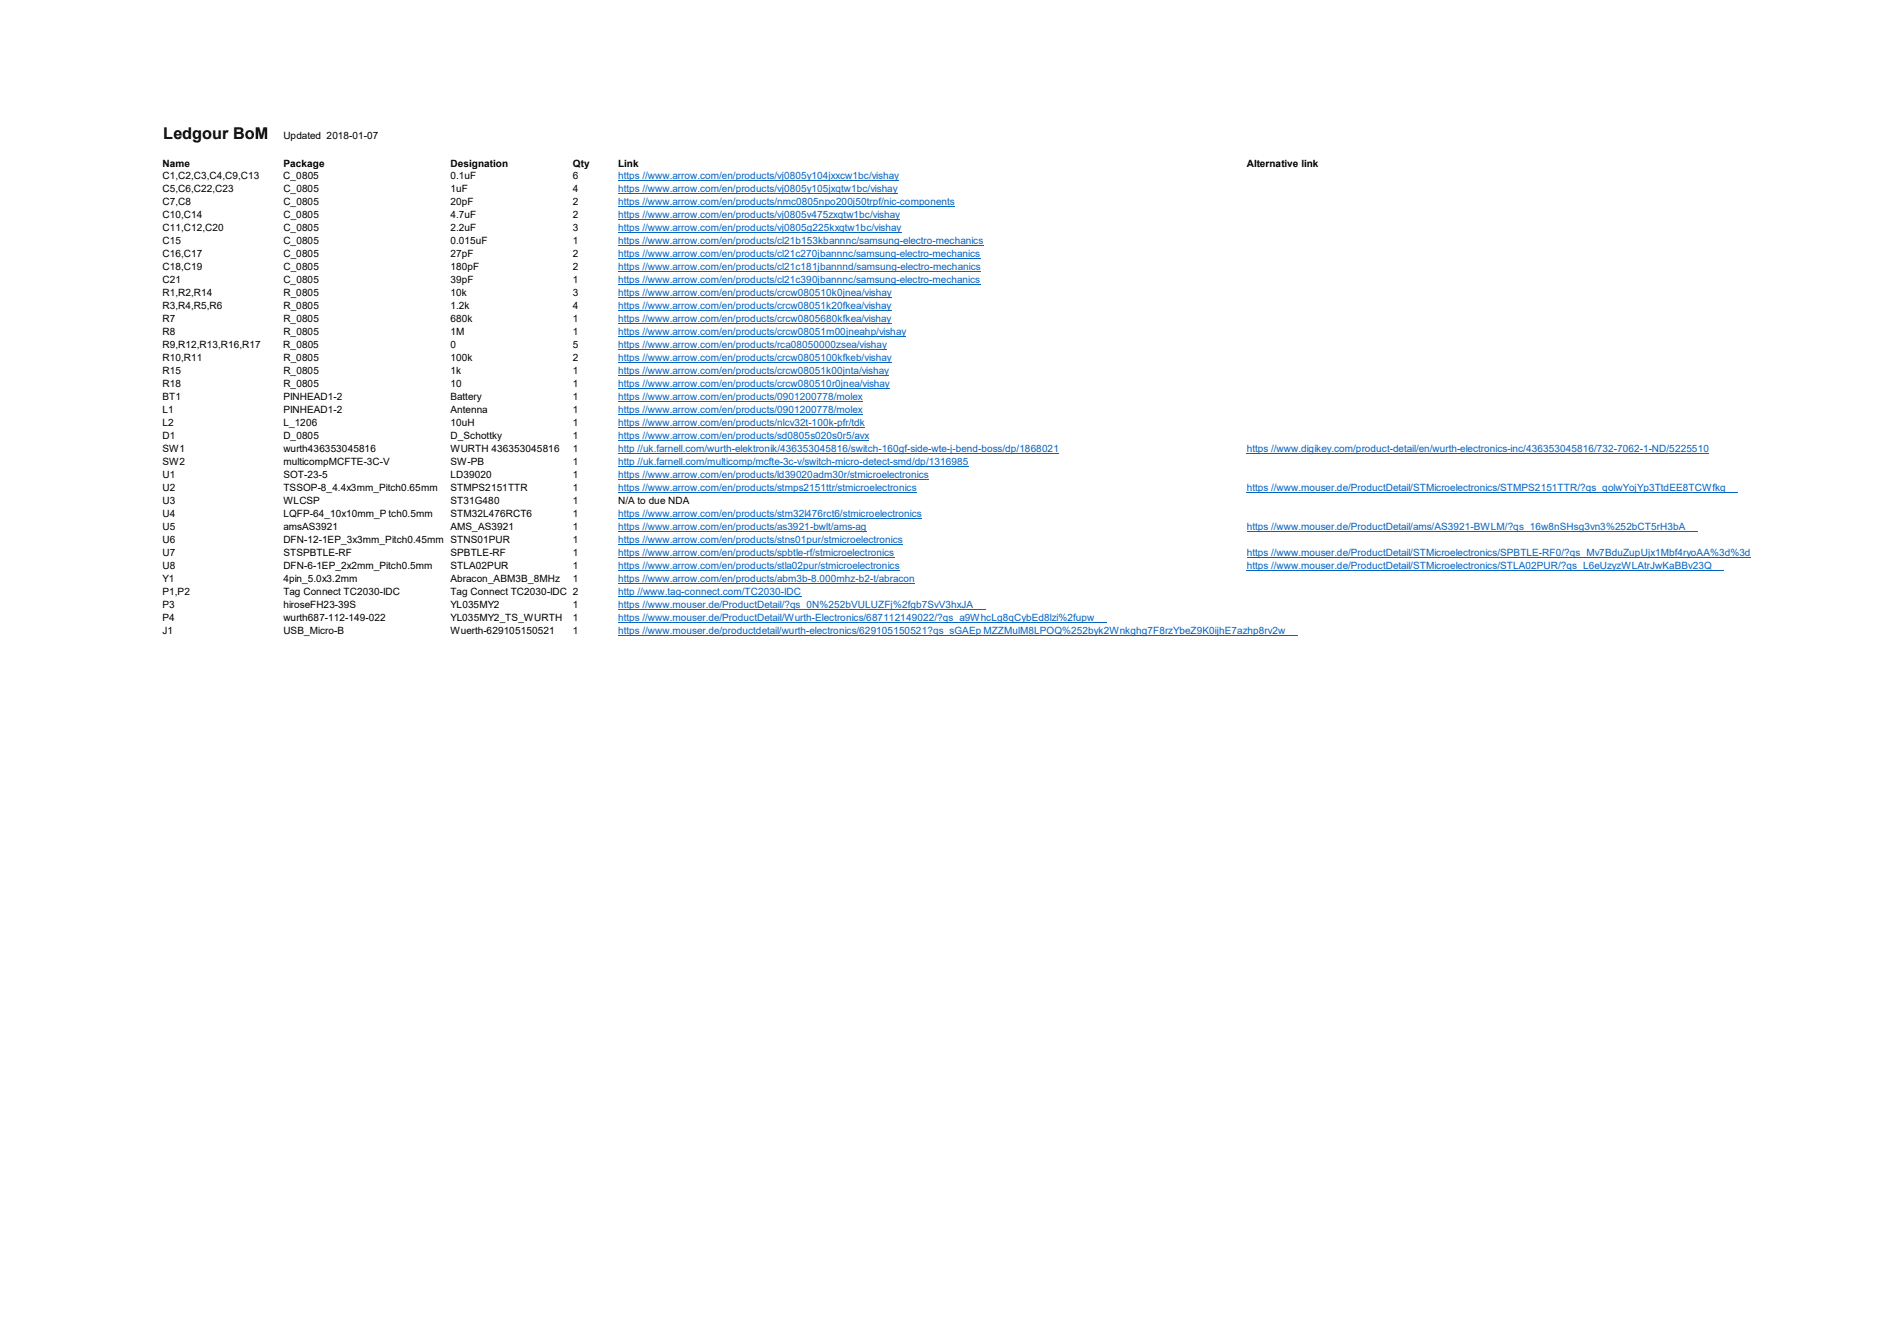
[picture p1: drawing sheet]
<svg xmlns="http://www.w3.org/2000/svg" width="297mm" height="210mm" viewBox="0 0 297 210" stroke-linecap="round" stroke-linejoin="round" font-family="sans-serif">
<defs><g id="words">
<text font-size="2.5" x="25.6" y="21.8">Ledgour BoM</text>
<g font-size="1.6">
<text x="44.4" y="21.8">Updated 2018-01-07</text>
<text x="25.4" y="26.1">Name</text>
<text x="25.4" y="28.1">C1,C2,C3,C4,C9,C13</text>
<text x="44.4" y="28.1">C_0805</text>
<text x="44.4" y="26.1">Package</text>
<text x="70.5" y="28.1">0.1uF</text>
<text x="70.5" y="26.1">Designation</text>
<text x="89.7" y="26.1">Qty</text>
<text x="89.7" y="28.1">6</text>
<text x="96.8" y="26.1">Link</text>
<text x="195.2" y="26.1">Alternative link</text>
<text x="25.4" y="30.1">C5,C6,C22,C23</text>
<text x="25.4" y="32.2">C7,C8</text>
<text x="25.4" y="34.2">C10,C14</text>
<text x="44.4" y="32.2">C_0805</text>
<text x="44.4" y="30.1">C_0805</text>
<text x="44.4" y="34.2">C_0805</text>
<text x="70.5" y="30.1">1uF</text>
<text x="70.5" y="32.2">20pF</text>
<text x="70.5" y="34.2">4.7uF</text>
<text x="89.7" y="30.1">4</text>
<text x="89.7" y="32.2">2</text>
<text x="89.7" y="34.2">2</text>
<text x="25.4" y="36.2">C11,C12,C20</text>
<text x="25.4" y="38.3">C15</text>
<text x="25.4" y="40.3">C16,C17</text>
<text x="44.4" y="38.3">C_0805</text>
<text x="44.4" y="36.2">C_0805</text>
<text x="44.4" y="40.3">C_0805</text>
<text x="70.5" y="38.3">0.015uF</text>
<text x="70.5" y="40.3">27pF</text>
<text x="70.5" y="36.2">2.2uF</text>
<text x="89.7" y="38.3">1</text>
<text x="89.7" y="40.3">2</text>
<text x="89.7" y="36.2">3</text>
<text x="25.4" y="42.3">C18,C19</text>
<text x="25.4" y="44.4">C21</text>
<text x="25.4" y="46.4">R1,R2,R14</text>
<text x="44.4" y="44.4">C_0805</text>
<text x="44.4" y="42.3">C_0805</text>
<text x="44.4" y="46.4">R_0805</text>
<text x="70.5" y="42.3">180pF</text>
<text x="70.5" y="44.4">39pF</text>
<text x="70.5" y="46.4">10k</text>
<text x="89.7" y="42.3">2</text>
<text x="89.7" y="44.4">1</text>
<text x="89.7" y="46.4">3</text>
<text x="25.4" y="48.4">R3,R4,R5,R6</text>
<text x="25.4" y="50.5">R7</text>
<text x="25.4" y="52.5">R8</text>
<text x="44.4" y="50.5">R_0805</text>
<text x="44.4" y="52.5">R_0805</text>
<text x="44.4" y="48.4">R_0805</text>
<text x="70.5" y="48.4">1.2k</text>
<text x="70.5" y="50.5">680k</text>
<text x="70.5" y="52.5">1M</text>
<text x="89.7" y="52.5">1</text>
<text x="89.7" y="48.4">4</text>
<text x="89.7" y="50.5">1</text>
<text x="25.4" y="54.5">R9,R12,R13,R16,R17</text>
<text x="25.4" y="56.6">R10,R11</text>
<text x="25.4" y="58.6">R15</text>
<text x="44.4" y="54.5">R_0805</text>
<text x="44.4" y="58.6">R_0805</text>
<text x="44.4" y="56.6">R_0805</text>
<text x="70.5" y="54.5">0</text>
<text x="70.5" y="56.6">100k</text>
<text x="70.5" y="58.6">1k</text>
<text x="89.7" y="54.5">5</text>
<text x="89.7" y="58.6">1</text>
<text x="89.7" y="56.6">2</text>
<text x="25.4" y="60.6">R18</text>
<text x="25.4" y="62.7">BT1</text>
<text x="25.4" y="64.7">L1</text>
<text x="44.4" y="60.6">R_0805</text>
<text x="44.4" y="62.7">PINHEAD1-2</text>
<text x="44.4" y="64.7">PINHEAD1-2</text>
<text x="70.5" y="62.7">Battery</text>
<text x="70.5" y="64.7">Antenna</text>
<text x="70.5" y="60.6">10</text>
<text x="89.7" y="64.7">1</text>
<text x="89.7" y="60.6">1</text>
<text x="89.7" y="62.7">1</text>
<text x="25.4" y="66.7">L2</text>
<text x="25.4" y="68.7">D1</text>
<text x="25.4" y="70.8">SW1</text>
<text x="44.4" y="66.7">L_1206</text>
<text x="44.4" y="68.7">D_0805</text>
<text x="44.4" y="70.8">wurth436353045816</text>
<text x="70.5" y="66.7">10uH</text>
<text x="70.5" y="68.7">D_Schottky</text>
<text x="70.5" y="70.8">WURTH 436353045816</text>
<text x="89.7" y="68.7">1</text>
<text x="89.7" y="70.8">1</text>
<text x="89.7" y="66.7">1</text>
<text x="25.4" y="72.8">SW2</text>
<text x="25.4" y="74.8">U1</text>
<text x="25.4" y="76.9">U2</text>
<text x="44.4" y="72.8">multicompMCFTE-3C-V</text>
<text x="44.4" y="74.8">SOT-23-5</text>
<text x="44.4" y="76.9">TSSOP-8_4.4x3mm_Pitch0.65mm</text>
<text x="70.5" y="72.8">SW-PB</text>
<text x="70.5" y="76.9">STMPS2151TTR</text>
<text x="70.5" y="74.8">LD39020</text>
<text x="89.7" y="76.9">1</text>
<text x="89.7" y="72.8">1</text>
<text x="89.7" y="74.8">1</text>
<text x="25.4" y="78.9">U3</text>
<text x="25.4" y="83">U5</text>
<text x="25.4" y="80.9">U4</text>
<text x="44.4" y="78.9">WLCSP</text>
<text x="44.4" y="83">amsAS3921</text>
<text x="44.4" y="80.9">LQFP-64_10x10mm_P tch0.5mm</text>
<text x="70.5" y="83">AMS_AS3921</text>
<text x="70.5" y="80.9">STM32L476RCT6</text>
<text x="70.5" y="78.9">ST31G480</text>
<text x="89.7" y="83">1</text>
<text x="89.7" y="78.9">1</text>
<text x="89.7" y="80.9">1</text>
<text x="96.8" y="78.9">N/A to due NDA</text>
<text x="25.4" y="85">U6</text>
<text x="25.4" y="87">U7</text>
<text x="25.4" y="89.1">U8</text>
<text x="44.4" y="85">DFN-12-1EP_3x3mm_Pitch0.45mm STNS01PUR</text>
<text x="44.4" y="87">STSPBTLE-RF</text>
<text x="44.4" y="89.1">DFN-6-1EP_2x2mm_Pitch0.5mm</text>
<text x="70.5" y="89.1">STLA02PUR</text>
<text x="70.5" y="87">SPBTLE-RF</text>
<text x="89.7" y="87">1</text>
<text x="89.7" y="89.1">1</text>
<text x="89.7" y="85">1</text>
<text x="25.4" y="91.1">Y1</text>
<text x="25.4" y="93.1">P1,P2</text>
<text x="25.4" y="95.2">P3</text>
<text x="44.4" y="91.1">4pin_5.0x3.2mm</text>
<text x="44.4" y="95.2">hiroseFH23-39S</text>
<text x="44.4" y="93.1">Tag Connect TC2030-IDC</text>
<text x="70.5" y="93.1">Tag Connect TC2030-IDC 2</text>
<text x="70.5" y="95.2">YL035MY2</text>
<text x="70.5" y="91.1">Abracon_ABM3B_8MHz</text>
<text x="89.7" y="95.2">1</text>
<text x="89.7" y="91.1">1</text>
<text x="25.4" y="97.2">P4</text>
<text x="25.4" y="99.2">J1</text>
<text x="44.4" y="97.2">wurth687-112-149-022</text>
<text x="44.4" y="99.2">USB_Micro-B</text>
<text x="70.5" y="97.2">YL035MY2_TS_WURTH</text>
<text x="70.5" y="99.2">Wuerth-629105150521</text>
<text x="89.7" y="97.2">1</text>
<text x="89.7" y="99.2">1</text>
</g>
<g font-size="1.6" fill="#0563c1">
<text x="96.8" y="28.1">https //www.arrow.com/en/products/vj0805y104jxxcw1bc/vishay</text>
<text x="96.8" y="30.1">https //www.arrow.com/en/products/vj0805y105jxqtw1bc/vishay</text>
<text x="96.8" y="34.2">https //www.arrow.com/en/products/vj0805v475zxqtw1bc/vishay</text>
<text x="96.8" y="32.2">https //www.arrow.com/en/products/nmc0805npo200j50trpf/nic-components</text>
<text x="96.8" y="40.3">https //www.arrow.com/en/products/cl21c270jbannnc/samsung-electro-mechanics</text>
<text x="96.8" y="36.2">https //www.arrow.com/en/products/vj0805g225kxqtw1bc/vishay</text>
<text x="96.8" y="38.3">https //www.arrow.com/en/products/cl21b153kbannnc/samsung-electro-mechanics</text>
<text x="96.8" y="46.4">https //www.arrow.com/en/products/crcw080510k0jnea/vishay</text>
<text x="96.8" y="42.3">https //www.arrow.com/en/products/cl21c181jbannnd/samsung-electro-mechanics</text>
<text x="96.8" y="44.4">https //www.arrow.com/en/products/cl21c390jbannnc/samsung-electro-mechanics</text>
<text x="96.8" y="48.4">https //www.arrow.com/en/products/crcw08051k20fkea/vishay</text>
<text x="96.8" y="50.5">https //www.arrow.com/en/products/crcw0805680kfkea/vishay</text>
<text x="96.8" y="52.5">https //www.arrow.com/en/products/crcw08051m00jneahp/vishay</text>
<text x="96.8" y="56.6">https //www.arrow.com/en/products/crcw0805100kfkeb/vishay</text>
<text x="96.8" y="54.5">https //www.arrow.com/en/products/rca08050000zsea/vishay</text>
<text x="96.8" y="58.6">https //www.arrow.com/en/products/crcw08051k00jnta/vishay</text>
<text x="96.8" y="62.7">https //www.arrow.com/en/products/0901200778/molex</text>
<text x="96.8" y="64.7">https //www.arrow.com/en/products/0901200778/molex</text>
<text x="96.8" y="60.6">https //www.arrow.com/en/products/crcw080510r0jnea/vishay</text>
<text x="96.8" y="66.7">https //www.arrow.com/en/products/nlcv32t-100k-pfr/tdk</text>
<text x="96.8" y="70.8">http //uk.farnell.com/wurth-elektronik/436353045816/switch-160gf-side-wte-j-bend-boss/dp/1868021</text>
<text x="96.8" y="68.7">https //www.arrow.com/en/products/sd0805s020s0r5/avx</text>
<text x="195.2" y="70.8">https //www.digikey.com/product-detail/en/wurth-electronics-inc/436353045816/732-7062-1-ND/5225510</text>
<text x="96.8" y="72.8">http //uk.farnell.com/multicomp/mcfte-3c-v/switch-micro-detect-smd/dp/1316985</text>
<text x="96.8" y="74.8">https //www.arrow.com/en/products/ld39020adm30r/stmicroelectronics</text>
<text x="96.8" y="76.9">https //www.arrow.com/en/products/stmps2151ttr/stmicroelectronics</text>
<text x="195.2" y="76.9">https //www.mouser.de/ProductDetail/STMicroelectronics/STMPS2151TTR/?qs qolwYojYp3TtdEE8TCWfkg</text>
<text x="96.8" y="80.9">https //www.arrow.com/en/products/stm32l476rct6/stmicroelectronics</text>
<text x="96.8" y="83">https //www.arrow.com/en/products/as3921-bwlt/ams-ag</text>
<text x="195.2" y="83">https //www.mouser.de/ProductDetail/ams/AS3921-BWLM/?qs 16w8nSHsg3vn3%252bCT5rH3bA</text>
<text x="96.8" y="85">https //www.arrow.com/en/products/stns01pur/stmicroelectronics</text>
<text x="96.8" y="87">https //www.arrow.com/en/products/spbtle-rf/stmicroelectronics</text>
<text x="96.8" y="89.1">https //www.arrow.com/en/products/stla02pur/stmicroelectronics</text>
<text x="195.2" y="87">https //www.mouser.de/ProductDetail/STMicroelectronics/SPBTLE-RF0/?qs Mv7BduZupUjx1Mbf4ryoAA%3d%3d</text>
<text x="195.2" y="89.1">https //www.mouser.de/ProductDetail/STMicroelectronics/STLA02PUR/?qs L6eUzyzWLAtrJwKaBBv23Q</text>
<text x="96.8" y="91.1">https //www.arrow.com/en/products/abm3b-8.000mhz-b2-t/abracon</text>
<text x="96.8" y="93.1">http //www.tag-connect.com/TC2030-IDC</text>
<text x="96.8" y="95.2">https //www.mouser.de/ProductDetail/?qs 0N%252bVULUZFj%2fgb7SvV3hxJA</text>
<text x="96.8" y="97.2">https //www.mouser.de/ProductDetail/Wurth-Electronics/687112149022/?qs a9WhcLg8qCybEd8lzi%2fupw</text>
<text x="96.8" y="99.2">https //www.mouser.de/productdetail/wurth-electronics/629105150521?qs sGAEp MZZMulM8LPOQ%252byk2Wnkghg7F8rzYbeZ9K0ijhE7azhp8rv2w</text>
</g>
</g></defs>
<g fill="none" stroke="#0563c1" stroke-width=".16">
<path d="M96.8 28.3h43.9M96.8 30.4h43.7M96.8 32.4h52.7M96.8 34.4h44.1M96.8 36.5h44.3M96.8 38.5h57.2M96.8 40.5h56.7M96.8 42.6h56.7M96.8 44.6h56.7M96.8 46.6h42.8M96.8 48.7h42.7M96.8 50.7h42.7"/>
<path d="M96.8 52.7h45.1M96.8 54.8h42M96.8 56.8h42.8M96.8 58.8h42.3M96.8 60.9h42.5M96.8 62.9h38.2M96.8 64.9h38.2M96.8 67h38.6M96.8 69h39.3M96.8 71h69M96.8 73h54.8M96.8 75.1h48.6"/>
<path d="M96.8 77.1h46.7M195.2 71h72.4M195.2 77.1h76.9M96.8 81.2h47.5M96.8 83.2h38.9M96.8 85.2h44.6M96.8 87.3h43.2M96.8 89.3h44M96.8 91.3h46.5M96.8 93.4h28.6M96.8 95.4h57.5M96.8 97.4h76.4"/>
<path d="M96.8 99.5h106.3M195.2 83.2h70.6M195.2 87.3h78.9M195.2 89.3h74.7"/>
</g>
<use href="#words"/>
</svg>
